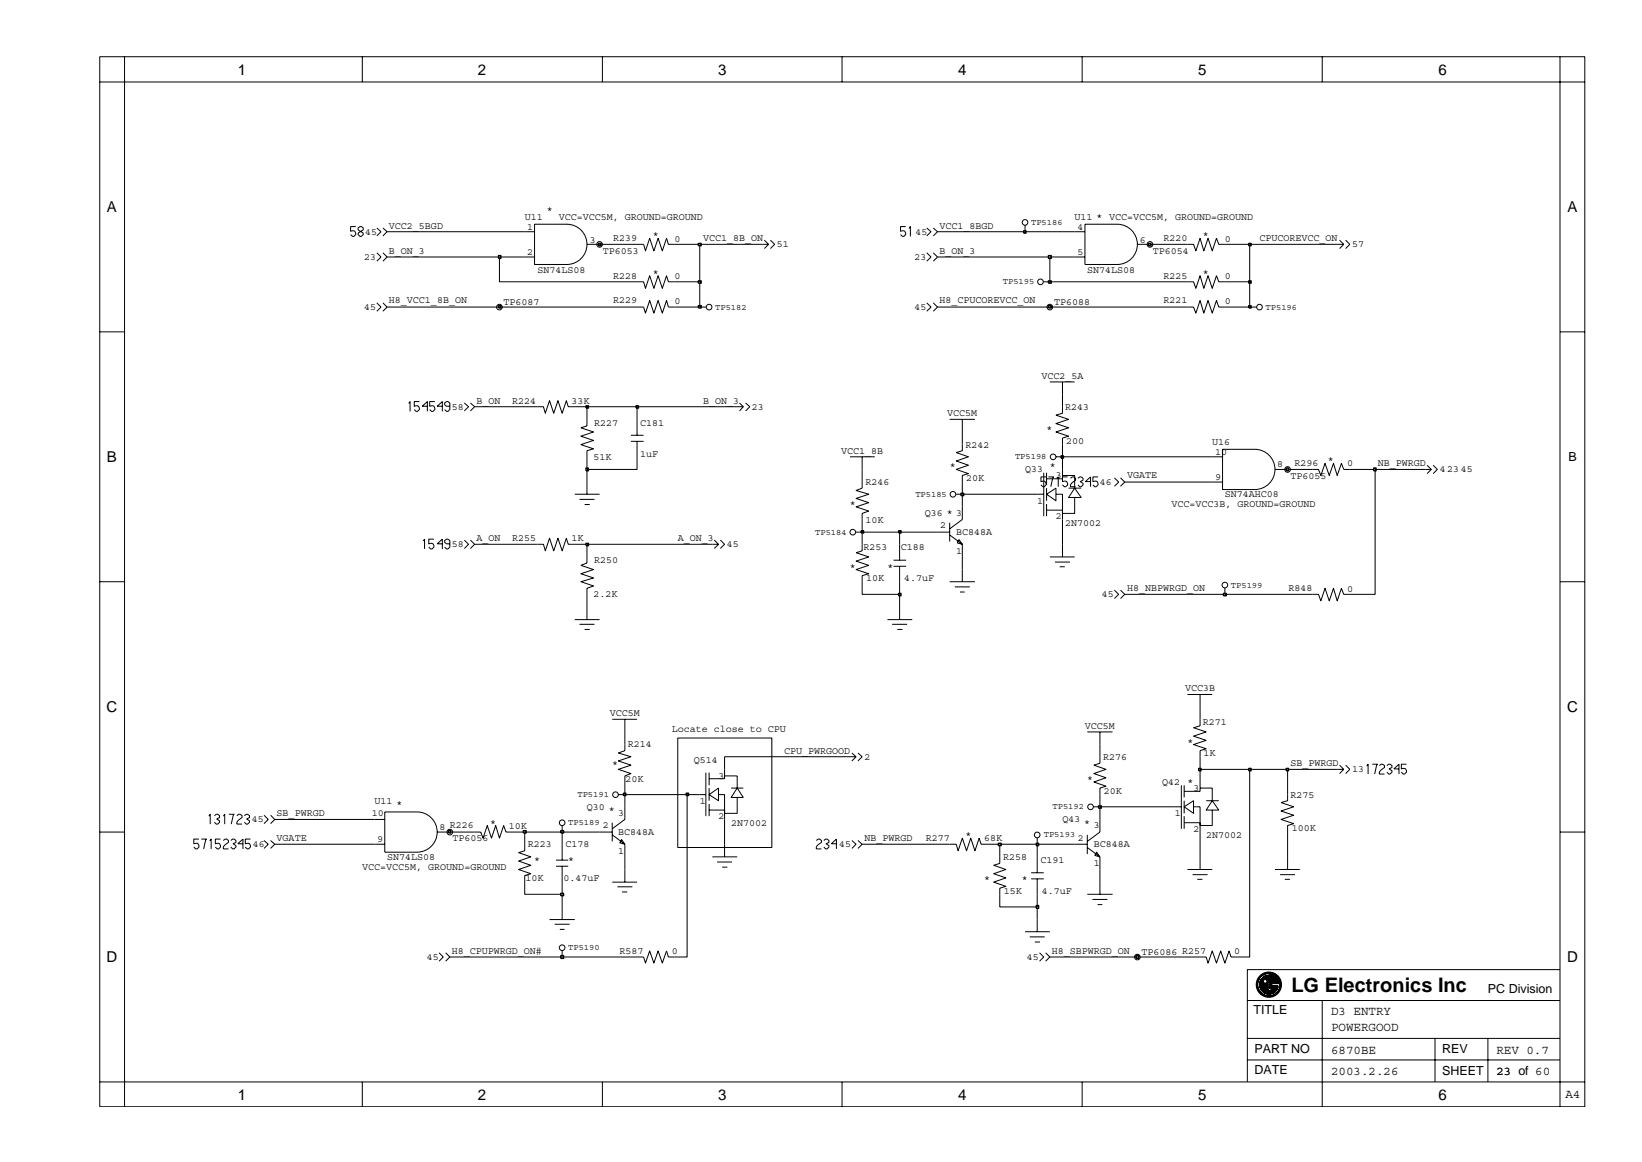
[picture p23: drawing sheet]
<svg xmlns="http://www.w3.org/2000/svg" width="297mm" height="210mm" viewBox="0 0 297 210" stroke-linecap="round" stroke-linejoin="round" font-family="sans-serif">
<defs><g id="words">
<text font-size="3.6" x="233.6" y="179.6">LG Electronics Inc</text>
<g font-size="2.7">
<text x="43" y="13.5">1</text>
<text x="86.5" y="13.5">2</text>
<text x="129.9" y="13.5">3</text>
<text x="173.3" y="13.5">4</text>
<text x="216.8" y="13.5">5</text>
<text x="260.2" y="13.5">6</text>
<text x="19.3" y="38.4">A</text>
<text x="283.6" y="38.4">A</text>
<text x="19.3" y="83.6">B</text>
<text x="19.3" y="128.9">C</text>
<text x="283.5" y="128.9">C</text>
<text x="19.3" y="174.1">D</text>
<text x="283.5" y="174.1">D</text>
<text x="43" y="199">1</text>
<text x="86.5" y="199">2</text>
<text x="129.9" y="199">3</text>
<text x="173.3" y="199">4</text>
<text x="216.8" y="199">5</text>
<text x="260.2" y="199">6</text>
</g>
<g font-size="2.3">
<text x="283.7" y="83.5">B</text>
<text x="269.2" y="179.6">PC Division</text>
<text x="226.7" y="183.5">TITLE</text>
<text x="240.8" y="183.6">D3 ENTRY</text>
<text x="226.9" y="190.5">PART NO</text>
<text x="240.8" y="190.7">6870BE</text>
<text x="240.8" y="186.6">POWERGOOD</text>
<text x="260.9" y="190.5">REV</text>
<text x="270.7" y="190.7">REV 0.7</text>
<text x="226.9" y="194.3">DATE</text>
<text x="240.8" y="194.6">2003.2.26</text>
<text x="260.9" y="194.5">SHEET</text>
<text x="270.7" y="194.6">23 of 60</text>
<text x="283.2" y="198.7">A4</text>
</g>
<g font-size="1.8">
<text x="70.4" y="41.4">VCC2_5BGD</text>
<text x="94.9" y="39.7">U11</text>
<text x="95.3" y="41.6">1</text>
<text x="98.9" y="38.5">*</text>
<text x="101.1" y="39.7">VCC=VCC5M, GROUND=GROUND</text>
<text x="169.9" y="41.4">VCC1_8BGD</text>
<text x="194.4" y="39.7">U11 * VCC=VCC5M, GROUND=GROUND</text>
<text x="194.9" y="41.6">4</text>
<text x="65.9" y="47">23</text>
<text x="66.1" y="42.5">45</text>
<text x="70.4" y="45.9">B_ON_3</text>
<text x="95.3" y="46.1">2</text>
<text x="106.7" y="43.9">3</text>
<text x="109.1" y="45.9">TP6053</text>
<text x="110.9" y="43.6">R239</text>
<text x="118.1" y="43.1">*</text>
<text x="122" y="43.7">0</text>
<text x="127.2" y="43.6">VCC1_8B_ON</text>
<text x="140.6" y="44.7">51</text>
<text x="165.4" y="47">23</text>
<text x="165.6" y="42.5">45</text>
<text x="169.9" y="45.9">B_ON_3</text>
<text x="194.9" y="46.1">5</text>
<text x="206.2" y="43.9">6</text>
<text x="208.5" y="45.9">TP6054</text>
<text x="210.5" y="43.6">R220</text>
<text x="217.6" y="43.1">*</text>
<text x="221.6" y="43.7">0</text>
<text x="227.8" y="43.6">CPUCOREVCC_ON</text>
<text x="244.6" y="44.7">57</text>
<text x="97.2" y="49.3">SN74LS08</text>
<text x="110.9" y="50.4">R228</text>
<text x="118.1" y="49.9">*</text>
<text x="122" y="50.5">0</text>
<text x="196.7" y="49.3">SN74LS08</text>
<text x="210.5" y="50.4">R225</text>
<text x="217.6" y="49.9">*</text>
<text x="221.6" y="50.5">0</text>
<text x="65.9" y="56.1">45</text>
<text x="70.4" y="54.9">H8_VCC1_8B_ON</text>
<text x="91.1" y="55.1">TP6087</text>
<text x="110.9" y="54.9">R229</text>
<text x="122" y="55">0</text>
<text x="165.4" y="56.1">45</text>
<text x="169.9" y="54.9">H8_CPUCOREVCC_ON</text>
<text x="190.7" y="55.1">TP6088</text>
<text x="210.5" y="54.9">R221</text>
<text x="221.6" y="55">0</text>
<text x="188.4" y="68.5">VCC2_5A</text>
<text x="81.7" y="74.1">58</text>
<text x="86.2" y="73">B_ON</text>
<text x="92.6" y="73">R224</text>
<text x="103.4" y="73.1">33K</text>
<text x="107.5" y="77">R227</text>
<text x="115.8" y="77">C181</text>
<text x="127.2" y="73">B_ON_3</text>
<text x="136" y="74.1">23</text>
<text x="171.4" y="75.3">VCC5M</text>
<text x="192.7" y="74.1">R243</text>
<text x="107.4" y="83.2">51K</text>
<text x="115.8" y="82.7">1uF</text>
<text x="152.2" y="82.1">VCC1_8B</text>
<text x="174.7" y="81">R242</text>
<text x="189.3" y="78.2">*</text>
<text x="192.8" y="80.3">200</text>
<text x="219.3" y="80.5">U16</text>
<text x="219.8" y="82.3">10</text>
<text x="240.2" y="83.8">*</text>
<text x="156.6" y="87.7">R246</text>
<text x="171.8" y="84.9">*</text>
<text x="174.8" y="87.1">20K</text>
<text x="185.4" y="85.5">Q33</text>
<text x="189.9" y="84.9">*</text>
<text x="191" y="86.6">3</text>
<text x="199" y="87.7">46</text>
<text x="203.9" y="86.6">VGATE</text>
<text x="219.8" y="86.8">9</text>
<text x="221.6" y="90">SN74AHC08</text>
<text x="231.1" y="84.5">8</text>
<text x="233.4" y="86.6">TP6055</text>
<text x="234.2" y="84.4">R296</text>
<text x="243.7" y="84.3">0</text>
<text x="249.3" y="84.4">NB_PWRGD</text>
<text x="260.4" y="85.5">42345</text>
<text x="153.8" y="91.7">*</text>
<text x="156.6" y="94.6">10K</text>
<text x="167.3" y="93.4">Q36 * 3</text>
<text x="170.1" y="95.6">2</text>
<text x="187.6" y="91.1">1</text>
<text x="191" y="93.9">2</text>
<text x="192.7" y="95.1">2N7002</text>
<text x="211.9" y="91.7">VCC=VCC3B, GROUND=GROUND</text>
<text x="81.7" y="99">58</text>
<text x="86.2" y="97.9">A_ON</text>
<text x="92.6" y="97.9">R255</text>
<text x="103.4" y="98">1K</text>
<text x="107.5" y="101.9">R250</text>
<text x="122.6" y="97.9">A_ON_3</text>
<text x="131.5" y="99">45</text>
<text x="156.2" y="99.6">R253</text>
<text x="163" y="99.6">C188</text>
<text x="173" y="100.2">1</text>
<text x="173" y="96.8">BC848A</text>
<text x="153.8" y="103.1">*</text>
<text x="156.7" y="105.2">10K</text>
<text x="160.5" y="103.1">*</text>
<text x="163.6" y="105.2">4.7uF</text>
<text x="203.9" y="107">H8_NBPWRGD_ON</text>
<text x="233.1" y="107">R848</text>
<text x="243.7" y="107">0</text>
<text x="107.4" y="108.1">2.2K</text>
<text x="199.3" y="108.1">45</text>
<text x="214.4" y="125.1">VCC3B</text>
<text x="110.3" y="129.6">VCC5M</text>
<text x="196.3" y="131.9">VCC5M</text>
<text x="217.6" y="131.3">R271</text>
<text x="113.5" y="135.2">R214</text>
<text x="121.5" y="132.4">Locate close to CPU</text>
<text x="141.8" y="136.3">CPU_PWRGOOD</text>
<text x="156.4" y="137.4">2</text>
<text x="199.6" y="137.4">R276</text>
<text x="214.8" y="134.7">*</text>
<text x="217.7" y="136.9">1K</text>
<text x="110.8" y="138.7">*</text>
<text x="113.2" y="141.4">20K</text>
<text x="125.5" y="138">Q514</text>
<text x="130" y="140.9">3</text>
<text x="196.7" y="141.5">*</text>
<text x="199.7" y="143.6">20K</text>
<text x="210.2" y="142">Q42</text>
<text x="214.8" y="142.1">*</text>
<text x="215.9" y="143.1">3</text>
<text x="233.4" y="138.6">SB_PWRGD</text>
<text x="244.6" y="139.7">13</text>
<text x="45.6" y="148.8">45</text>
<text x="50" y="147.7">SB_PWRGD</text>
<text x="67.2" y="147.7">10</text>
<text x="67.7" y="145.4">U11</text>
<text x="71.7" y="146">*</text>
<text x="88.7" y="149.4">*</text>
<text x="92" y="150">10K</text>
<text x="106.2" y="146.5">Q30</text>
<text x="109.1" y="149.9">2</text>
<text x="110.2" y="147.2">*</text>
<text x="111.9" y="147.7">3</text>
<text x="126.6" y="145.4">1</text>
<text x="130" y="148.2">2</text>
<text x="132.3" y="149.4">2N7002</text>
<text x="192.2" y="148.8">Q43</text>
<text x="196.1" y="149.4">*</text>
<text x="197.9" y="149.9">3</text>
<text x="212.5" y="147.7">1</text>
<text x="233.4" y="144.3">R275</text>
<text x="45.7" y="153.3">46</text>
<text x="50" y="152.2">VGATE</text>
<text x="68.3" y="152.4">9</text>
<text x="70" y="155.6">SN74LS08</text>
<text x="79.5" y="150.1">8 R226</text>
<text x="81.9" y="152.2">TP6056</text>
<text x="95.5" y="153.3">R223</text>
<text x="102.3" y="153.3">C178</text>
<text x="111.9" y="151.1">BC848A</text>
<text x="111.9" y="154.5">1</text>
<text x="151.8" y="153.3">45</text>
<text x="156.4" y="152.2">NB_PWRGD</text>
<text x="167.5" y="152.2">R277</text>
<text x="174.7" y="151.7">*</text>
<text x="178.1" y="152.2">68K</text>
<text x="181.5" y="155.6">R258</text>
<text x="195" y="152.2">2</text>
<text x="197.9" y="153.3">BC848A</text>
<text x="215.9" y="150.5">2</text>
<text x="218.2" y="151.6">2N7002</text>
<text x="233.7" y="150.4">100K</text>
<text x="65.5" y="157.3">VCC=VCC5M, GROUND=GROUND</text>
<text x="95.1" y="159.5">10K</text>
<text x="96.6" y="156.2">*</text>
<text x="102" y="159.5">0.47uF</text>
<text x="102.8" y="156.2">*</text>
<text x="178.1" y="159.6">*</text>
<text x="181.6" y="161.8">15K</text>
<text x="184.8" y="159.6">*</text>
<text x="188.2" y="156.2">C191</text>
<text x="188.5" y="161.8">4.7uF</text>
<text x="197.9" y="156.8">1</text>
<text x="77.2" y="173.7">45</text>
<text x="81.7" y="172.6">H8_CPUPWRGD_ON#</text>
<text x="112.1" y="172.6">R587</text>
<text x="121.5" y="172.6">0</text>
<text x="185.8" y="173.7">45</text>
<text x="190.3" y="172.6">H8_SBPWRGD_ON</text>
<text x="206.5" y="172.7">TP6086 R257</text>
<text x="223.3" y="172.6">0</text>
</g>
<g font-size="1.6">
<text x="186.5" y="40.7">TP5186</text>
<text x="181.4" y="51.4">TP5195</text>
<text x="129.4" y="56">TP5182</text>
<text x="228.9" y="56">TP5196</text>
<text x="183.6" y="83.1">TP5198</text>
<text x="165.6" y="89.9">TP5185</text>
<text x="147.5" y="96.7">TP5184</text>
<text x="222.7" y="106.3">TP5199</text>
<text x="102.8" y="149.3">TP5189</text>
<text x="104.5" y="144.2">TP5191</text>
<text x="190.4" y="146.4">TP5192</text>
<text x="188.8" y="151.5">TP5193</text>
<text x="102.8" y="171.9">TP5190</text>
</g>
</g></defs>
<g fill="none" stroke="#000" stroke-width=".18">
<path d="M68.2 45.7l.7 .8-.7 .8M68.2 41.3l.7 .6-.7 .8M68.2 54.8l.7 .8-.7 .7M69.3 45.7l.7 .8-.7 .8M69.3 41.3l.7 .6-.7 .8M69.3 54.8l.7 .8-.7 .7M94.9 46.5h1.8M94.9 41.9h1.8M96.7 40.6h5.9a3.6 3.6 0 0 1 3.6 3.6 3.6 3.6 0 0 1-3.6 3.7h-5.9zM106.2 44.2h2.3M115.2 44.2h1.2l.4 1.2 .7-2.3 .8 2.3 .8-2.3 .7 2.3 .8-2.3 .3 1.1h1.1M115.2 55.6h1.2l.4 1.1 .7-2.3 .8 2.3 .8-2.3 .7 2.3 .8-2.3 .3 1.2h1.1"/>
<path d="M115.2 51h1.2l.4 1.2 .7-2.3 .8 2.3 .8-2.3 .7 2.3 .8-2.3 .3 1.1h1.1M126.6 55.6h1.1M137.9 44.2h1.1M138.3 43.5l.7 .7M139 44.2l-.7 .8M139.4 43.5l.7 .7-.7 .8M167.6 45.7l.8 .8-.8 .8M167.6 41.3l.8 .6-.8 .8M167.6 54.8l.8 .8-.8 .7M168.8 45.7l.8 .8-.8 .8M168.8 41.3l.8 .6-.8 .8M168.8 54.8l.8 .8-.8 .7"/>
<path d="M185.4 40.8v1.1M188.8 51h1.1M194.4 46.5h1.9M194.4 41.9h1.9M196.3 40.6h5.8a3.6 3.6 0 0 1 3.6 3.6 3.6 3.6 0 0 1-3.6 3.7h-5.8zM205.7 44.2h2.3M214.8 51h1.1l.4 1.2 .8-2.3 .7 2.3 .7-2.3 .8 2.3 .8-2.3 .4 1.1h1.1M214.8 55.6h1.1l.4 1.1 .8-2.3 .7 2.3 .7-2.3 .8 2.3 .8-2.3 .4 1.2h1.1M214.8 44.2h1.1l.4 1.2 .8-2.3 .7 2.3 .7-2.3 .8 2.3 .8-2.3 .4 1.1h1.1M226.1 55.6h1.2M241.9 44.2h1.2M242.3 43.5l.8 .7"/>
<path d="M243.1 44.2l-.8 .8M243.4 43.5l.8 .7-.8 .8M84 72.9l.8 .7-.8 .8M85.1 72.9l.8 .7-.8 .8M97.2 73.6h1.1l.3 1.2 .8-2.3 .8 2.3 .7-2.3 .8 2.3 .8-2.3 .3 1.1h1.2M106.2 75.9v1.2l-1.1 .3 2.3 .8-2.3 .7 2.3 .8-2.3 .8 2.3 .7-1.2 .4v1.1M114.1 78.8h2.3M114.1 79.9h2.3M115.2 75.9v2.9M115.2 79.9v2.8M133.4 73.6h1.1M133.8 72.9l.7 .7"/>
<path d="M134.5 73.6l-.7 .8M134.9 72.9l.7 .7-.7 .8M171.8 75.9h4.6M174.1 75.9v2.3M189.9 69.1h4.5M192.2 73.6v1.2l-1.2 .3 2.3 .8-2.3 .7 2.3 .8-2.3 .8 2.3 .7-1.1 .4v1.2M192.2 69.1v2.3M84 97.7l.8 .8-.8 .7M85.1 97.7l.8 .8-.8 .7M97.2 98.5h1.1l.3 1.2 .8-2.3 .8 2.3 .7-2.3 .8 2.3 .8-2.3 .3 1.1h1.2M104 89.4h4.5M104.8 90.4h2.7"/>
<path d="M105.8 91.3h.9M106.2 87.2v2.2M128.9 98.5h1.1M129.2 97.7l.8 .8M130 98.5l-.8 .7M130.3 97.7l.8 .8-.8 .7M153.8 82.7h4.5M154.9 96.3h1.1M156 87.2v1.1l-1.1 .4 2.3 .7-2.3 .8 2.3 .8-2.3 .7 2.3 .8-1.2 .4v1.1M156 98.5v1.2l-1.1 .3 2.3 .8-2.3 .7 2.3 .8-2.3 .8 2.3 .7-1.2 .4v1.1M156 82.7v2.2M162.7 98.5v2.9"/>
<path d="M169.6 96.3h2.2M171.8 96.8l2.3 1.7M171.8 94.6v3.4M173 89.4h1.1M173.5 97.6l.6 .9-.9-.3zM174.1 80.5v1.1l-1.1 .3 2.2 .8-2.2 .7 2.2 .8-2.2 .7 2.2 .8-1.1 .3v1.2M174.1 91.7v2.3l-2.3 1.7M174.1 98.5v2.3M187.6 89.4h1.2M188.8 85.5v7.9M189.3 89.4l1.7-1.1v2.3zM189.3 85.5v2.2"/>
<path d="M189.3 88.3v2.3M189.3 91.2v2.2M189.3 92.3h2.9M191 89.4h1.2v4.6M191 82.7h1.2M192.2 84.9v1.7h-2.9M192.2 98.5v2.3M192.2 86h2.2v2.3M193.3 88.3h2.3M194.4 88.3l1.2 1.7h-2.3zM194.4 90v2.9h-2.2M201.6 86.5l.8 .7-.8 .8"/>
<path d="M202.7 86.5l.8 .7-.8 .8M219.3 82.7h1.9M219.3 87.2h1.9M221.2 81.3h5.8a3.6 3.6 0 0 1 3.6 3.6 3.6 3.6 0 0 1-3.6 3.7h-5.8zM230.6 84.9h2.3M237.4 84.9h1.1l.4 1.1 .8-2.2 .8 2.2 .7-2.2 .7 2.2 .8-2.2 .4 1.1h1.1M257.8 84.9h1.1M258.2 84.2l.7 .7M258.9 84.9l-.7 .8M259.3 84.2l.7 .7-.7 .8M104 112.1h4.5M104.8 113h2.7"/>
<path d="M105.8 113.9h.9M106.2 100.8v1.1l-1.1 .4 2.3 .8-2.3 .7 2.3 .8-2.3 .7 2.3 .7-1.2 .4v1.1M106.2 109.8v2.3M160.5 112.1h4.5M161.4 113h2.7M161.6 102.5h2.3M161.6 101.4h2.3M162.3 113.9h.9M162.7 102.5v2.8M162.7 109.8v2.3M171.8 105.3h4.6M172.7 106.2h2.7"/>
<path d="M173.7 107.1h.8M174.1 103.1v2.2M189.9 100.8h4.5M190.8 101.7h2.8M191.7 102.6h.9M201.6 106.8l.8 .7-.8 .8M202.7 106.8l.8 .7-.8 .8M221.6 106.4v1.1M237.4 107.5h1.1l.4 1.2 .8-2.3 .8 2.3 .7-2.3 .7 2.3 .8-2.3 .4 1.1h1.1M110.8 130.2h4.4M113 134.7v1.1l-1.1 .4 2.2 .7-2.2 .8 2.2 .7-2.2 .8 2.2 .8-1.1 .4v1.1M113 130.2v2.2"/>
<path d="M127.7 139.8v7.9M128.3 139.8v2.3M131.1 139.2v1.7h-2.8M153.8 136.9h1.1M154.1 136.2l.8 .7M154.9 136.9l-.8 .8M155.2 136.2l.8 .7-.8 .8M196.7 132.4h4.6M199 136.9v1.2l-1.1 .3 2.2 .8-2.2 .8 2.2 .7-2.2 .8 2.2 .8-1.1 .3v1.2M199 132.4v2.3M214.8 125.7h4.5M217.1 130.2v1.1l-1.2 .4 2.3 .7-2.3 .8 2.3 .8-2.3 .7 2.3 .8-1.1 .3v1.1"/>
<path d="M217.1 125.7v2.3M241.9 139.2h1.2M242.3 138.4l.8 .8M243.1 139.2l-.8 .8M243.4 138.4l.8 .8-.8 .8M47.8 152.1l.7 .7-.7 .7M47.8 147.5l.7 .8-.7 .7M48.9 152.1l.8 .7-.8 .7M48.9 147.5l.8 .8-.8 .7M67.7 152.8h1.9M67.7 148.3h1.9M69.6 146.9h5.8a3.6 3.6 0 0 1 3.7 3.7 3.6 3.6 0 0 1-3.7 3.6h-5.8z"/>
<path d="M79.1 150.6h2.3M85.9 150.6h1.1l.4 1.1 .7-2.3 .8 2.3 .8-2.3 .6 2.3 .8-2.3 .4 1.2h1.1M94.9 152.8v1.1l-1.1 .4 2.2 .7-2.2 .8 2.2 .8-2.2 .7 2.2 .8-1.1 .3v1.2M100.6 156.7h2.2M100.6 155.6h2.2M101.7 149.4v1.2M101.7 152.8v2.8M101.7 156.7v2.9M108.5 150.6h2.3M110.8 159.6h4.4M110.8 151.1l2.2 1.7M110.8 148.9v3.3"/>
<path d="M111.9 143.8h1.1M112.4 151.9l.6 .9-.9-.3zM113 146v2.3l-2.2 1.7M113 152.8v2.2M113 157.3v2.3M126.6 143.8h1.1M128.3 143.8l1.7-1.2v2.3zM128.3 142.6v2.3M128.3 145.5v2.2M128.3 146.6h2.8M128.9 155h4.5M129.7 156h2.7"/>
<path d="M130 143.8h1.1v4.5M130.7 156.9h.9M131.1 152.8v2.2M131.1 140.4h2.3v2.2M132.3 142.6h2.2M133.4 142.6l1.1 1.7h-2.2zM133.4 144.3v2.9h-2.3M154.1 152.1l.8 .7-.8 .7M155.2 152.1l.8 .7-.8 .7M171.8 152.8h1.2l.3 1.1 .8-2.2 .7 2.2 .8-2.2 .8 2.2 .7-2.2 .4 1.1h1.1M180.9 155v1.2l-1.1 .4 2.2 .7-2.2 .8 2.2 .8-2.2 .7 2.2 .8-1.1 .3v1.1M186.5 159h2.3"/>
<path d="M186.5 157.9h2.3M187.6 151.7v1.1M187.6 155v2.9M187.6 159v2.8M194.4 152.8h2.3M196.7 153.4l2.3 1.6M196.7 151.1v3.4M197.9 146h1.1M198.4 154.2l.6 .8-1-.2zM199 148.3v2.3l-2.3 1.6M199 155v2.3M199 159.6v2.2"/>
<path d="M212.5 146h1.2M213.7 142.1v7.9M214.2 146l1.7-1.1v2.3zM214.2 142.1v2.2M214.2 144.9v2.3M214.2 147.7v2.3M214.2 148.9h2.9M214.8 157.3h4.5M215.7 158.3h2.7M215.9 146h1.2v4.6M216.6 159.1h.9M217.1 141.5v1.7h-2.9"/>
<path d="M217.1 155v2.3M217.1 142.6h2.2v2.3M218.2 144.9h2.3M219.3 144.9l1.2 1.7h-2.3zM219.3 146.6v2.8h-2.2M230.6 157.3h4.5M231.6 158.3h2.7M232.4 159.1h1M232.9 143.8v1.1l-1.2 .3 2.3 .8-2.3 .7 2.3 .8-2.3 .8 2.3 .7-1.1 .4v1.2M232.9 155v2.3M79.4 172.4l.8 .8-.8 .7M80.6 172.4l.8 .8-.8 .7"/>
<path d="M99.4 166.4h4.6M100.3 167.2h2.7M101.3 168.2h.8M101.7 172.1v1.1h-20.3M101.7 164.1v2.3M111.7 160.5h2.7M112.5 161.4h1M115.2 173.2h1.2l.4 1.1 .7-2.2 .8 2.2 .8-2.2 .7 2.2 .8-2.2 .3 1.1h1.1M185.4 168.6h4.5M186.3 169.5h2.7M187.2 170.5h.9M187.6 166.4v2.2"/>
<path d="M188.1 172.4l.7 .8-.7 .7M189.2 172.4l.7 .8-.7 .7M196.7 161.8h4.6M197.6 162.7h2.7M198.6 163.7h.8M217.1 173.2h1.1l.3 1.1 .8-2.2 .8 2.2 .7-2.2 .8 2.2 .7-2.2 .4 1.1h1.2"/>
<circle cx="90.3" cy="55.6" r=".51"/>
<circle cx="108.5" cy="44.2" r=".51"/>
<circle cx="128.3" cy="55.6" r=".51"/>
<circle cx="185.4" cy="40.2" r=".51"/>
<circle cx="188.2" cy="51" r=".51"/>
<circle cx="189.9" cy="55.6" r=".51"/>
<circle cx="208" cy="44.2" r=".51"/>
<circle cx="227.8" cy="55.6" r=".51"/>
<circle cx="154.3" cy="96.3" r=".51"/>
<circle cx="172.4" cy="89.4" r=".51"/>
<circle cx="190.5" cy="82.7" r=".51"/>
<circle cx="232.9" cy="84.9" r=".51"/>
<circle cx="221.6" cy="105.9" r=".51"/>
<circle cx="81.4" cy="150.6" r=".51"/>
<circle cx="101.7" cy="148.9" r=".51"/>
<circle cx="111.3" cy="143.8" r=".51"/>
<circle cx="187.6" cy="151.1" r=".51"/>
<circle cx="197.3" cy="146" r=".51"/>
<circle cx="101.7" cy="171.5" r=".51"/>
<circle cx="205.7" cy="173.2" r=".51"/>
</g>
<path d="M101.4 172.9h.5v.5h-.5z" fill-rule="evenodd" fill="#c2c2c2"/>
<path d="M101.4 172.9h.5v.5h-.5z" fill="none" stroke="#000" stroke-width=".25"/>
<path d="M124.3 143.8v29.4h-2.3M101.7 173.2h13.5M189.9 173.2h15.8" fill="none" stroke="#000" stroke-width=".18"/>
<path d="M205.5 172.9h.5v.5h-.5z" fill="#c2c2c2"/>
<path d="M205.5 172.9h.5v.5h-.5z" fill="none" stroke="#000" stroke-width=".25"/>
<path d="M226.1 139.2v34h-2.2M101.7 161.8v2.3M180.9 161.8v2.3h6.7v2.3M205.7 173.2h11.4" fill="none" stroke="#000" stroke-width=".18"/>
<path d="M187.5 163.8h.4v.6h-.4z" fill="#c2c2c2"/>
<path d="M187.5 163.8h.4v.6h-.4z" fill="none" stroke="#000" stroke-width=".25"/>
<path d="M94.9 159.6v2.2h6.8M187.6 161.8v2.3" fill="none" stroke="#000" stroke-width=".18"/>
<path d="M101.4 161.6h.5v.5h-.5z" fill-rule="evenodd" fill="#c2c2c2"/>
<path d="M101.4 161.6h.5v.5h-.5z" fill="none" stroke="#000" stroke-width=".25"/>
<path d="M49.7 152.8h18M94.9 150.6v2.2M101.7 150.6v2.2M101.7 159.6v2.2M113 155v2.3M131.1 148.3v4.5M156 152.8h15.8M178.6 152.8h2.3v2.2M187.6 152.8v2.2M199 157.3v2.3M217.1 150.6v4.4M232.9 150.6v4.4" fill="none" stroke="#000" stroke-width=".18"/>
<path d="M180.6 152.6h.5v.4h-.5z" fill="#c2c2c2"/>
<path d="M180.6 152.6h.5v.4h-.5z" fill="none" stroke="#000" stroke-width=".25"/>
<path d="M180.9 152.8h6.7" fill="none" stroke="#000" stroke-width=".18"/>
<path d="M187.5 152.6h.4v.4h-.4z" fill="#c2c2c2"/>
<path d="M187.5 152.6h.4v.4h-.4z" fill="none" stroke="#000" stroke-width=".25"/>
<path d="M187.6 152.8h6.8" fill="none" stroke="#000" stroke-width=".18"/>
<path d="M81.1 150.3h.4v.4h-.4z" fill="#c2c2c2"/>
<path d="M81.1 150.3h.4v.4h-.4z" fill="none" stroke="#000" stroke-width=".25"/>
<path d="M81.4 150.6h4.5M92.6 150.6h2.3" fill="none" stroke="#000" stroke-width=".18"/>
<path d="M94.7 150.3h.5v.4h-.5z" fill-rule="evenodd" fill="#c2c2c2"/>
<path d="M94.7 150.3h.5v.4h-.5z" fill="none" stroke="#000" stroke-width=".25"/>
<path d="M94.9 150.6h6.8" fill="none" stroke="#000" stroke-width=".18"/>
<path d="M101.4 150.3h.5v.4h-.5z" fill-rule="evenodd" fill="#c2c2c2"/>
<path d="M101.4 150.3h.5v.4h-.5z" fill="none" stroke="#000" stroke-width=".25"/>
<path d="M49.7 148.3h18M101.7 150.6h6.8M113 143.8v2.2M199 146v2.3" fill="none" stroke="#000" stroke-width=".18"/>
<path d="M198.7 145.8h.5v.4h-.5z" fill="#c2c2c2"/>
<path d="M198.7 145.8h.5v.4h-.5z" fill="none" stroke="#000" stroke-width=".25"/>
<path d="M199 143.8v2.2h13.5" fill="none" stroke="#000" stroke-width=".18"/>
<path d="M112.8 143.5h.4v.5h-.4z" fill="#c2c2c2"/>
<path d="M112.8 143.5h.4v.5h-.4z" fill="none" stroke="#000" stroke-width=".25"/>
<path d="M113 141.5v2.3h11.3" fill="none" stroke="#000" stroke-width=".18"/>
<path d="M124.1 143.5h.5v.5h-.5z" fill="#c2c2c2"/>
<path d="M124.1 143.5h.5v.5h-.5z" fill="none" stroke="#000" stroke-width=".25"/>
<path d="M131.1 136.9v2.3M217.1 139.2v2.3M232.9 139.2v4.6M124.3 143.8h2.3" fill="none" stroke="#000" stroke-width=".18"/>
<path d="M216.8 139h.5v.5h-.5z" fill-rule="evenodd" fill="#c2c2c2"/>
<path d="M216.8 139h.5v.5h-.5z" fill="none" stroke="#000" stroke-width=".25"/>
<path d="M217.1 136.9v2.3h9" fill="none" stroke="#000" stroke-width=".18"/>
<path d="M225.9 139h.4v.5h-.4z" fill-rule="evenodd" fill="#c2c2c2"/>
<path d="M225.9 139h.4v.5h-.4z" fill="none" stroke="#000" stroke-width=".25"/>
<path d="M226.1 139.2h6.8" fill="none" stroke="#000" stroke-width=".18"/>
<path d="M232.7 139h.4v.5h-.4z" fill-rule="evenodd" fill="#c2c2c2"/>
<path d="M232.7 139h.4v.5h-.4z" fill="none" stroke="#000" stroke-width=".25"/>
<path d="M106.2 107.5v2.3M156 105.3v2.2h6.7v2.3M113 132.4v2.3M131.1 136.9h22.7M199 134.7v2.2M217.1 128v2.2M232.9 139.2h9" fill="none" stroke="#000" stroke-width=".18"/>
<path d="M162.6 107.4h.4v.4h-.4z" fill="#c2c2c2"/>
<path d="M162.6 107.4h.4v.4h-.4z" fill="none" stroke="#000" stroke-width=".25"/>
<path d="M162.7 105.3v2.2M203.5 107.5h18.1" fill="none" stroke="#000" stroke-width=".18"/>
<path d="M221.3 107.4h.5v.4h-.5z" fill-rule="evenodd" fill="#c2c2c2"/>
<path d="M221.3 107.4h.5v.4h-.5z" fill="none" stroke="#000" stroke-width=".25"/>
<path d="M85.9 98.5h11.3M104 98.5h2.2v2.3M248.8 84.9v22.6h-4.6M174.1 100.8v2.3M221.6 107.5h15.8" fill="none" stroke="#000" stroke-width=".18"/>
<path d="M106 98.3h.4v.4h-.4z" fill="#c2c2c2"/>
<path d="M106 98.3h.4v.4h-.4z" fill="none" stroke="#000" stroke-width=".25"/>
<path d="M106.2 98.5h22.7M156 96.3v2.2M162.7 96.3v2.2M192.2 94v4.5" fill="none" stroke="#000" stroke-width=".18"/>
<path d="M155.8 96h.4v.5h-.4z" fill="#c2c2c2"/>
<path d="M155.8 96h.4v.5h-.4z" fill="none" stroke="#000" stroke-width=".25"/>
<path d="M156 94v2.3h6.7" fill="none" stroke="#000" stroke-width=".18"/>
<path d="M162.6 96h.4v.5h-.4z" fill="#c2c2c2"/>
<path d="M162.6 96h.4v.5h-.4z" fill="none" stroke="#000" stroke-width=".25"/>
<path d="M162.7 96.3h6.9M174.1 89.4v2.3" fill="none" stroke="#000" stroke-width=".18"/>
<path d="M173.8 89.3h.5v.4h-.5z" fill="#c2c2c2"/>
<path d="M173.8 89.3h.5v.4h-.5z" fill="none" stroke="#000" stroke-width=".25"/>
<path d="M106.2 84.9v2.3M156 84.9v2.3M174.1 87.2v2.2h13.5M203.5 87.2h15.8" fill="none" stroke="#000" stroke-width=".18"/>
<path d="M106 84.7h.4v.5h-.4z" fill="#c2c2c2"/>
<path d="M106 84.7h.4v.5h-.4z" fill="none" stroke="#000" stroke-width=".25"/>
<path d="M106.2 82.7v2.2h9v-2.2M192.2 82.7v2.2" fill="none" stroke="#000" stroke-width=".18"/>
<path d="M232.7 84.7h.4v.5h-.4z" fill-rule="evenodd" fill="#c2c2c2"/>
<path d="M232.7 84.7h.4v.5h-.4z" fill="none" stroke="#000" stroke-width=".25"/>
<path d="M232.9 84.9h4.5M244.2 84.9h4.6" fill="none" stroke="#000" stroke-width=".18"/>
<path d="M248.5 84.7h.4v.5h-.4z" fill-rule="evenodd" fill="#c2c2c2"/>
<path d="M248.5 84.7h.4v.5h-.4z" fill="none" stroke="#000" stroke-width=".25"/>
<path d="M248.8 84.9h9" fill="none" stroke="#000" stroke-width=".18"/>
<path d="M191.9 82.5h.5v.4h-.5z" fill="#c2c2c2"/>
<path d="M191.9 82.5h.5v.4h-.5z" fill="none" stroke="#000" stroke-width=".25"/>
<path d="M85.9 73.6h11.3M104 73.6h2.2v2.3M115.2 73.6v2.3M174.1 78.2v2.3M192.2 80.5v2.2h27.1" fill="none" stroke="#000" stroke-width=".18"/>
<path d="M106 73.4h.4v.4h-.4z" fill="#c2c2c2"/>
<path d="M106 73.4h.4v.4h-.4z" fill="none" stroke="#000" stroke-width=".25"/>
<path d="M106.2 73.6h9" fill="none" stroke="#000" stroke-width=".18"/>
<path d="M115.1 73.4h.4v.4h-.4z" fill="#c2c2c2"/>
<path d="M115.1 73.4h.4v.4h-.4z" fill="none" stroke="#000" stroke-width=".25"/>
<path d="M70 55.6h20.3M115.2 73.6h18.2M192.2 71.4v2.2" fill="none" stroke="#000" stroke-width=".18"/>
<path d="M90.2 55.3h.4v.4h-.4z" fill="#c2c2c2"/>
<path d="M90.2 55.3h.4v.4h-.4z" fill="none" stroke="#000" stroke-width=".25"/>
<path d="M90.3 55.6h24.9M122 55.6h4.6" fill="none" stroke="#000" stroke-width=".18"/>
<path d="M126.3 55.3h.5v.4h-.5z" fill="#c2c2c2"/>
<path d="M126.3 55.3h.5v.4h-.5z" fill="none" stroke="#000" stroke-width=".25"/>
<path d="M126.6 51v4.6M169.6 55.6h20.3" fill="none" stroke="#000" stroke-width=".18"/>
<path d="M189.7 55.3h.5v.4h-.5z" fill="#c2c2c2"/>
<path d="M189.7 55.3h.5v.4h-.5z" fill="none" stroke="#000" stroke-width=".25"/>
<path d="M189.9 55.6h24.9M221.6 55.6h4.5" fill="none" stroke="#000" stroke-width=".18"/>
<path d="M225.9 55.3h.4v.4h-.4z" fill-rule="evenodd" fill="#c2c2c2"/>
<path d="M225.9 55.3h.4v.4h-.4z" fill="none" stroke="#000" stroke-width=".25"/>
<path d="M90.3 46.5v4.5h24.9M122 51h4.6M226.1 51v4.6" fill="none" stroke="#000" stroke-width=".18"/>
<path d="M126.3 50.8h.5v.4h-.5z" fill="#c2c2c2"/>
<path d="M126.3 50.8h.5v.4h-.5z" fill="none" stroke="#000" stroke-width=".25"/>
<path d="M126.6 44.2v6.8" fill="none" stroke="#000" stroke-width=".18"/>
<path d="M189.7 50.8h.5v.4h-.5z" fill="#c2c2c2"/>
<path d="M189.7 50.8h.5v.4h-.5z" fill="none" stroke="#000" stroke-width=".25"/>
<path d="M189.9 46.5v4.5h24.9M221.6 51h4.5" fill="none" stroke="#000" stroke-width=".18"/>
<path d="M225.9 50.8h.4v.4h-.4z" fill-rule="evenodd" fill="#c2c2c2"/>
<path d="M225.9 50.8h.4v.4h-.4z" fill="none" stroke="#000" stroke-width=".25"/>
<path d="M70 46.5h20.3M226.1 44.2v6.8" fill="none" stroke="#000" stroke-width=".18"/>
<path d="M90.2 46.2h.4v.6h-.4z" fill="#c2c2c2"/>
<path d="M90.2 46.2h.4v.6h-.4z" fill="none" stroke="#000" stroke-width=".25"/>
<path d="M90.3 46.5h4.6M169.6 46.5h20.3" fill="none" stroke="#000" stroke-width=".18"/>
<path d="M189.7 46.2h.5v.6h-.5z" fill="#c2c2c2"/>
<path d="M189.7 46.2h.5v.6h-.5z" fill="none" stroke="#000" stroke-width=".25"/>
<path d="M189.9 46.5h4.5" fill="none" stroke="#000" stroke-width=".18"/>
<path d="M108.3 44h.4v.5h-.4z" fill-rule="evenodd" fill="#c2c2c2"/>
<path d="M108.3 44h.4v.5h-.4z" fill="none" stroke="#000" stroke-width=".25"/>
<path d="M108.5 44.2h6.7M122 44.2h4.6" fill="none" stroke="#000" stroke-width=".18"/>
<path d="M126.3 44h.5v.5h-.5z" fill="#c2c2c2"/>
<path d="M126.3 44h.5v.5h-.5z" fill="none" stroke="#000" stroke-width=".25"/>
<path d="M126.6 44.2h11.3" fill="none" stroke="#000" stroke-width=".18"/>
<path d="M207.8 44h.4v.5h-.4z" fill="#c2c2c2"/>
<path d="M207.8 44h.4v.5h-.4z" fill="none" stroke="#000" stroke-width=".25"/>
<path d="M208 44.2h6.8M221.6 44.2h4.5" fill="none" stroke="#000" stroke-width=".18"/>
<path d="M225.9 44h.4v.5h-.4z" fill-rule="evenodd" fill="#c2c2c2"/>
<path d="M225.9 44h.4v.5h-.4z" fill="none" stroke="#000" stroke-width=".25"/>
<path d="M70 41.9h24.9M169.6 41.9h15.8M226.1 44.2h15.8" fill="none" stroke="#000" stroke-width=".18"/>
<path d="M185.2 41.8h.4v.4h-.4z" fill="#c2c2c2"/>
<path d="M185.2 41.8h.4v.4h-.4z" fill="none" stroke="#000" stroke-width=".25"/>
<g fill="none" stroke="#000" stroke-width=".18">
<path d="M18 10.3h268.7v190h-268.7zM22.5 14.8h259.7v181h-259.7zM22.5 10.3v4.5h-4.5M65.5 10.3v4.5M109 10.3v4.5M152.3 10.3v4.5M195.8 10.3v4.5M239.2 10.3v4.5M282.2 14.8h4.5M282.2 10.3v4.5M64.4 41h-1v.8h.6l.4 .4v.2l-.4 .4h-.2l-.4-.4M64.8 41.3l.3-.3h.3l.3 .3v.3l-.9 .6v.2l.3 .4h.3l.3-.4v-.2l-.9-.6z"/>
<path d="M163.8 41h-.9v.8h.8l.1 .6-.3 .4h-.3l-.3-.4M164.4 41.3l.3-.3v1.8M185.4 41.9h9M18 60h4.5M73.9 73l.3-.3v1.7M75.9 72.7h-1v.8l.6-.1 .4 .4v.3l-.4 .3h-.2l-.4-.3M77.3 73.5h-.9l.9-.8v1.7M78.7 72.7h-1v.8l.6-.1 .4 .4v.3l-.4 .3h-.2l-.4-.3M80 73.5h-.9l.9-.8v1.7M81.4 73.5h-.6l-.4-.2v-.4l.4-.2h.2l.4 .2v1.2l-.4 .3h-.2l-.4-.3M282.2 60h4.5M76.5 97.9l.3-.3v1.7"/>
<path d="M78.5 97.6h-.9v.8l.6-.1 .3 .4v.3l-.3 .3h-.3l-.3-.3M80 98.4h-.9l.9-.8v1.7M81.4 98.4h-.6l-.4-.3v-.3l.4-.2h.2l.4 .2v1.2l-.4 .3h-.2l-.4-.3M189.2 86.3h-.9v.8h.6l.3 .4v.2l-.3 .4h-.3l-.3-.4M189.7 86.3h.9l-.2 .2-.3 1.6M191.2 86.6l.2-.3v1.8M193.1 86.3h-.9v.8h.6l.3 .4v.2l-.3 .4h-.3l-.3-.4M193.6 86.5l.4-.2h.2l.4 .2v.4a1.28 1.28 0 0 0-1 1.2h1M195 86.5l.3-.2h.3l.3 .2v.4l-.5 .2 .5 .4v.2l-.3 .4h-.3l-.3-.4M197.3 87.1h-.9l.9-.8v1.8M198.6 86.3h-.9v.8h.6l.3 .4v.2l-.3 .4h-.3l-.3-.4M18 105.3h4.5"/>
<path d="M282.2 105.3h4.5M122.6 133.5h17v19.9h-17zM247.2 138.6l.3-.3v1.8M248.3 138.3h.9l-.2 .2-.3 1.6M249.5 138.5l.4-.2h.2l.4 .2v.4a1.28 1.28 0 0 0-1 1.2h1M250.9 138.5l.3-.2h.3l.3 .2v.4l-.5 .2 .5 .4v.2l-.3 .4h-.3l-.3-.4M253.1 139.1h-1l1-.8v1.8M254.4 138.3h-.9v.8l.6-.1 .3 .5v.2l-.3 .4h-.3l-.3-.4M18 150.6h4.5M36 151.8h-.9v.9l.6-.1 .3 .4v.3l-.3 .3h-.3l-.3-.3M36.4 151.8h.9l-.1 .3-.4 1.5M37.8 147.7l.2-.4v1.8"/>
<path d="M37.9 152.2l.3-.4v1.8M38.8 147.6l.3-.3h.3l.3 .3v.3l-.5 .3 .5 .3v.3l-.3 .3h-.3l-.3-.3M39.9 151.8h-.9v.9l.5-.1 .4 .4v.3l-.4 .3h-.2l-.3-.3M40.4 147.7l.3-.4v1.8M40.4 152.1l.3-.3h.3l.3 .3v.3a1.28 1.28 0 0 0-.9 1.2h.9M41.4 147.3h.9l-.1 .3-.4 1.5M41.8 152.1l.3-.3h.2l.4 .3v.3l-.5 .3 .5 .3v.3l-.4 .3h-.2l-.3-.3M42.9 147.6l.3-.3h.2l.4 .3v.3a1.28 1.28 0 0 0-.9 1.2h.9M44 152.7h-1l1-.9v1.8M44.2 147.6l.3-.3h.3l.3 .3v.3l-.5 .3 .5 .3v.3l-.3 .3h-.3l-.3-.3M45.3 151.8h-.9v.9l.6-.1 .3 .4v.3l-.3 .3h-.3l-.3-.3M147.7 152.1l.3-.3h.3l.3 .3v.3a1.28 1.28 0 0 0-.9 1.2h.9"/>
<path d="M149 152.1l.4-.3h.2l.4 .3v.3l-.6 .3 .6 .3v.3l-.4 .3h-.2l-.4-.3M151.3 152.7h-.9l.9-.9v1.8M282.2 150.6h4.5M228 178.9h1.4M228.2 177.1h1.3h-1.2h1.2l-1.1-.1h1.1l-1.1-.1h1.1h-1.1l1.1-.1h-.9l.2-.2h.7h-.7l.7-.1a1.69 1.69 0 0 0-1.7 1.7 1.69 1.69 0 0 0 1.7 1.7M228.5 177.7l-.6-.1 .6 .1-.7 .1h.8l-.8 .1h1M228.8 177.1h-.6l.4 .1h-.5l.4 .2h-.5h.5l-.6 .2 .5-.1-.5 .1h.6h-.6M229 177.1h.4l-.3 .1h.3l-.2 .1 .2 .1v.2l-.2 .1h.2l-.3 .1h.3l-.4 .1 .4 .1h-1.6l1.6 .1h-1.6l1.6 .1h-1.6h1.6h-1.6l1.6 .1h-1.6l1.6 .1-1.6 .1 1.6 .1h-1.6l1.6 .1h-1.5l1.5 .1h-1.5h.1h1.4h-1.4M229.4 179.3h1.4h-1.4h1.3l-1.3 .1h1.2l-1.2 .1h1.2l-1.2 .1 1 .1h-1l.8 .1-.8 .1 .7-.1M229.4 178.9l-1.4 .1 1.4 .1h-1.2l1.2 .1h-1.2l1.2 .1h-1.1h1.1h-1l1 .1h-1l1 .1-.9 .1h.9l-.7 .1h.7l-.5 .1 .5 .1M229.4 178.9l-1.4-.1 .2 .4M229.4 177.1v2.8h.5"/>
<path d="M229.6 176.3a1.69 1.69 0 0 1 1.9 1.7M229.7 177.1v1.8M229.9 176.2h-.3v.9h1.6h-1.6h1.5l-1.5-.1h1.5l-1.5-.1h1.4l-1.4-.1h1.3l-1.3-.1 1.2-.1h-1.2l1.1-.1h-1.1h1h-1l.8-.1-.8-.1M230 178.4h1.1h-1.1l1.1 .1h-1.1l1.1 .1h-1.1l1.1 .1h-1.1l1.1 .1h-1.1h1.1h-1.1l1.1 .1-1.1 .1h1l-1 .1h1l-1 .1 .9 .1h-.9M230 178v.3h1.2M231.2 178.4a1.78 1.78 0 0 1-1.7 1.5M231.2 177.1h-1.5l1.6 .2-1.6-.1 1.6 .1h-1.6l1.6 .1-1.6 .1h1.7h-1.7l1.7 .1h-1.7h1.7l-1.7 .1h1.8l-1.8 .1h1.8l-1.8 .1h1.8l-1.8 .1v.9h.3v-.9h-.2v.9h.2v-.8h-.2v.7h.2l-.1-.7v.7l.1-.3M282.2 175.4h-56.6v20.4M18 195.8h4.5v4.5M65.5 195.8v4.5M109 195.8v4.5M152.3 195.8v4.5"/>
<path d="M195.8 195.8v4.5M225.6 181h56.6M225.6 187.9h56.6M225.6 191.8h56.6M239.2 181v19.3M259.6 187.9v7.9M269.2 187.9v7.9M286.7 195.8h-4.5v4.5"/>
<circle cx="228.9" cy="177.6" r=".34"/>
<circle cx="229.5" cy="178.2" r="2.29"/>
<circle cx="229.5" cy="178.2" r="2.03"/>
<circle cx="229.5" cy="178.2" r="2.2"/>
<circle cx="229.5" cy="178.2" r="2.12"/>
</g>
<use href="#words"/>
</svg>
